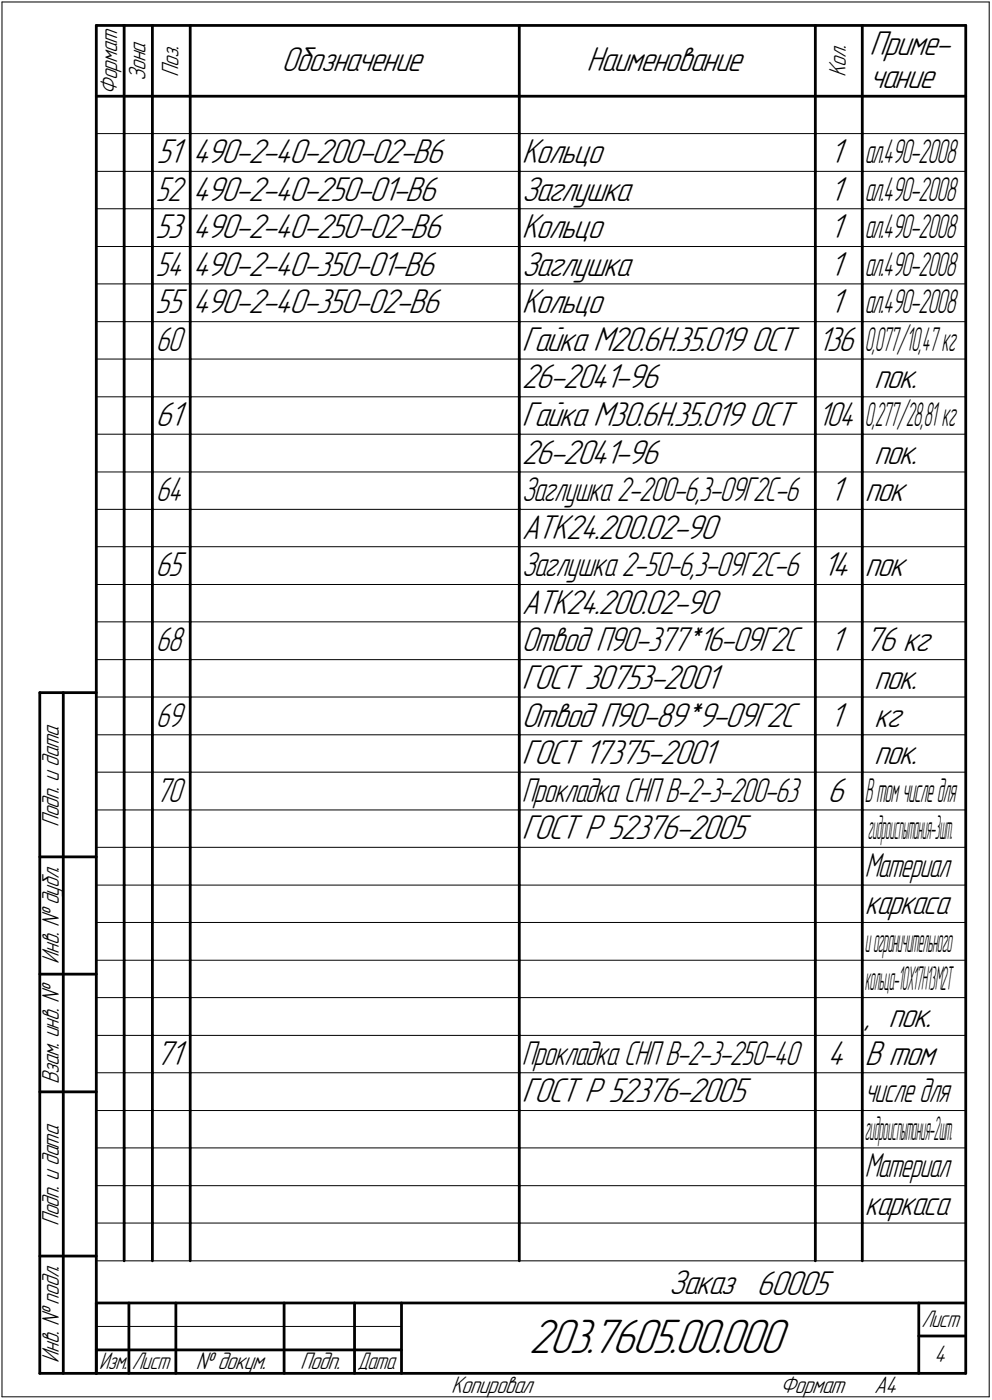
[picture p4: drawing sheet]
<svg xmlns="http://www.w3.org/2000/svg" width="211mm" height="298mm" viewBox="0 0 211 298" stroke-linecap="round" stroke-linejoin="round" font-family="sans-serif">
<defs><g id="words">
<text font-size="10.9" x="112.6" y="288.1">203.7605.00.000</text>
<g font-size="7.8">
<text x="185" y="11.7">Приме-</text>
<text x="59.9" y="15.2">Обозначение</text>
<text x="124.8" y="15.2">Наименование</text>
<text x="185" y="18.7">чание</text>
<text x="33.3" y="34.7">51</text>
<text x="41" y="34.7">490-2-40-200-02-В6</text>
<text x="111" y="34.7">Кольцо</text>
<text x="176.6" y="34.7">1</text>
<text x="41" y="42.7">490-2-40-250-01-В6</text>
<text x="111" y="42.7">Заглушка</text>
<text x="176.6" y="42.7">1</text>
<text x="33" y="50.7">53</text>
<text x="41" y="50.7">490-2-40-250-02-В6</text>
<text x="111" y="50.7">Кольцо</text>
<text x="176.6" y="50.7">1</text>
<text x="41" y="58.7">490-2-40-350-01-В6</text>
<text x="111" y="58.7">Заглушка</text>
<text x="176.6" y="58.7">1</text>
<text x="33" y="66.7">55</text>
<text x="41" y="66.7">490-2-40-350-02-В6</text>
<text x="111" y="66.7">Кольцо</text>
<text x="176.6" y="66.7">1</text>
<text x="111" y="74.7">Гайка М20.6Н.35.019 ОСТ</text>
<text x="111" y="82.7">26-2041-96</text>
<text x="186" y="82.7">пок.</text>
<text x="33.1" y="90.7">61</text>
<text x="111" y="90.7">Гайка М30.6Н.35.019 ОСТ</text>
<text x="111" y="98.7">26-2041-96</text>
<text x="186" y="98.7">пок.</text>
<text x="176.6" y="106.7">1</text>
<text x="184" y="106.7">пок</text>
<text x="111" y="114.7">АТК24.200.02-90</text>
<text x="175.1" y="122.7">14</text>
<text x="184" y="122.7">пок</text>
<text x="111" y="130.7">АТК24.200.02-90</text>
<text x="176.6" y="138.7">1</text>
<text x="184" y="138.7">76 кг</text>
<text x="111" y="146.7">ГОСТ 30753-2001</text>
<text x="186" y="146.7">пок.</text>
<text x="111" y="154.7">Отвод П90-89*9-09Г2С</text>
<text x="176.6" y="154.7">1</text>
<text x="186" y="154.7">кг</text>
<text x="111" y="162.7">ГОСТ 17375-2001</text>
<text x="186" y="162.7">пок.</text>
<text x="176.1" y="170.7">6</text>
<text x="111" y="178.7">ГОСТ Р 52376-2005</text>
<text x="184" y="218.7">,</text>
<text x="189" y="218.7">пок.</text>
<text x="33.1" y="226.7">71</text>
<text x="176.1" y="226.7">4</text>
<text x="184" y="226.7">В том</text>
<text x="111" y="234.7">ГОСТ Р 52376-2005</text>
<text x="142.3" y="275.6">Заказ 60005</text>
</g>
<g font-size="7.7">
<text x="33.1" y="42.7">52</text>
<text x="33.1" y="58.7">54</text>
<text x="33.1" y="74.7">60</text>
<text x="174.1" y="74.7">136</text>
<text x="174.1" y="90.7">104</text>
<text x="33.1" y="106.7">64</text>
<text x="33.1" y="122.7">65</text>
<text x="111" y="122.7">Заглушка 2-50-6,3-09Г2С-6</text>
<text x="33.1" y="138.7">68</text>
<text x="111" y="138.7">Отвод П90-377*16-09Г2С</text>
<text x="33.1" y="154.7">69</text>
<text x="33.1" y="170.7">70</text>
<text x="184" y="194.7">каркаса</text>
<text x="184" y="258.7">каркаса</text>
</g>
<g font-size="7.6">
<text x="111" y="106.7">Заглушка 2-200-6,3-09Г2С-6</text>
<text x="111" y="170.7">Прокладка СНП В-2-3-200-63</text>
<text x="184" y="186.7">Материал</text>
<text x="111" y="226.7">Прокладка СНП В-2-3-250-40</text>
<text x="184" y="234.7">числе для</text>
<text x="184" y="250.7">Материал</text>
</g>
<g font-size="7.5">
<text x="184" y="34.7">ал.490-2008</text>
<text x="184" y="42.7">ал.490-2008</text>
<text x="184" y="50.7">ал.490-2008</text>
<text x="184" y="58.7">ал.490-2008</text>
<text x="184" y="66.7">ал.490-2008</text>
</g>
<g font-size="7.4">
<text x="184" y="74.7">0</text>
<text x="185.5" y="74.7">,</text>
<text x="186.2" y="74.7">077/10,47кг</text>
<text x="184" y="90.7">0</text>
<text x="185.5" y="90.7">,</text>
<text x="186.2" y="90.7">277/28,81кг</text>
<text x="184" y="170.7">В</text>
<text x="186.4" y="170.7">томчиследля</text>
<text x="184.7" y="178.7">г</text>
<text x="185.6" y="178.7">идроиспытания-3шт.</text>
<text x="184" y="202.7">и</text>
<text x="185.8" y="202.7">ограничительного</text>
<text x="184" y="210.7">к</text>
<text x="185" y="210.7">ольца-10Х17Н13М2Т</text>
<text x="184" y="242.7">г</text>
<text x="185" y="242.7">идроиспытания-2шт.</text>
</g>
<g font-size="5.4">
<text x="31" y="17.3" transform="rotate(-90 31 17.3)">Зона</text>
<text x="38" y="16.3" transform="rotate(-90 38 16.3)">Поз.</text>
<text x="180" y="16.3" transform="rotate(-90 180 16.3)">Кол.</text>
<text x="25" y="20.2" transform="rotate(-90 25 20.2)">Формат</text>
<text x="12.6" y="176.1" transform="rotate(-90 12.6 176.1)">Подп. и дата</text>
<text x="12.6" y="205.2" transform="rotate(-90 12.6 205.2)">Инв. № дубл.</text>
<text x="12.6" y="230.9" transform="rotate(-90 12.6 230.9)">Взам. инв. №</text>
<text x="12.6" y="261.1" transform="rotate(-90 12.6 261.1)">Подп. и дата</text>
<text x="12.6" y="290.2" transform="rotate(-90 12.6 290.2)">Инв. № подл.</text>
<text x="41.6" y="291.6">№ докум.</text>
<text x="63.9" y="291.6">Подп.</text>
<text x="198.8" y="290.1">4</text>
<text x="96" y="296.6">Копировал</text>
<text x="166" y="296.6">Формат</text>
<text x="186" y="296.6">A4</text>
</g>
<g font-size="5.3">
<text x="196.1" y="282.6">Лист</text>
<text x="21.1" y="291.6">Изм.</text>
<text x="28.1" y="291.6">Лист</text>
<text x="76.1" y="291.6">Дата</text>
</g>
</g></defs>
<g fill="none" stroke="#000" stroke-width=".21">
<path d="M.4 .4h210.1zM.4 .4v297zM210.5 .4v297zM20.5 36.5h5.9zM20.5 28.4h185zM26.4 36.5h6zM32.4 36.5h8.1zM40.5 36.5h70zM110.5 36.5h63zM173.5 36.5h10zM183.5 36.5h22zM20.5 44.4h5.9z"/>
<path d="M20.5 52.5h5.9zM26.4 44.4h6zM26.4 52.5h6zM32.4 44.4h8.1zM32.4 52.5h8.1zM40.5 44.4h70zM40.5 52.5h70zM110.5 44.4h63zM110.5 52.5h63zM173.5 44.4h10zM173.5 52.5h10zM183.5 44.4h22z"/>
<path d="M183.5 52.5h22zM20.5 60.5h5.9zM20.5 68.5h5.9zM20.5 76.5h5.9zM26.4 60.5h6zM26.4 68.5h6zM26.4 76.5h6zM32.4 60.5h8.1zM32.4 68.5h8.1zM32.4 76.5h8.1zM40.5 60.5h70zM40.5 68.5h70z"/>
<path d="M40.5 76.5h70zM110.5 60.5h63zM110.5 68.5h63zM110.5 76.5h63zM173.5 60.5h10zM173.5 68.5h10zM173.5 76.5h10zM183.5 60.5h22zM183.5 68.5h22zM183.5 76.5h22zM20.5 84.5h5.9zM20.5 92.5h5.9z"/>
<path d="M26.4 84.5h6zM26.4 92.5h6zM32.4 84.5h8.1zM32.4 92.5h8.1zM40.5 84.5h70zM40.5 92.5h70zM110.5 84.5h63zM110.5 92.5h63zM173.5 84.5h10zM173.5 92.5h10zM183.5 84.5h22zM183.5 92.5h22z"/>
<path d="M20.5 100.5h5.9zM20.5 108.5h5.9zM20.5 116.4h5.9zM26.4 100.5h6zM26.4 108.5h6zM26.4 116.4h6zM32.4 100.5h8.1zM32.4 108.5h8.1zM32.4 116.4h8.1zM40.5 100.5h70zM40.5 108.5h70zM40.5 116.4h70z"/>
<path d="M110.5 100.5h63zM110.5 108.5h63zM110.5 116.4h63zM173.5 100.5h10zM173.5 108.5h10zM173.5 116.4h10zM183.5 100.5h22zM183.5 108.5h22zM183.5 116.4h22zM20.5 124.5h5.9zM20.5 132.4h5.9zM26.4 124.5h6z"/>
<path d="M26.4 132.4h6zM32.4 124.5h8.1zM32.4 132.4h8.1zM40.5 124.5h70zM40.5 132.4h70zM110.5 124.5h63zM110.5 132.4h63zM173.5 124.5h10zM173.5 132.4h10zM183.5 124.5h22zM183.5 132.4h22zM20.5 140.5h5.9z"/>
<path d="M20.5 148.4h5.9zM20.5 156.5h5.9zM26.4 140.5h6zM26.4 148.4h6zM26.4 156.5h6zM32.4 140.5h8.1zM32.4 148.4h8.1zM32.4 156.5h8.1zM40.5 140.5h70zM40.5 148.4h70zM40.5 156.5h70zM110.5 140.5h63z"/>
<path d="M110.5 148.4h63zM110.5 156.5h63zM173.5 140.5h10zM173.5 148.4h10zM173.5 156.5h10zM183.5 140.5h22zM183.5 148.4h22zM183.5 156.5h22zM20.5 164.4h5.9zM20.5 172.5h5.9zM26.4 164.4h6zM26.4 172.5h6z"/>
<path d="M32.4 164.4h8.1zM32.4 172.5h8.1zM40.5 164.4h70zM40.5 172.5h70zM110.5 164.4h63zM110.5 172.5h63zM173.5 164.4h10zM173.5 172.5h10zM183.5 164.4h22zM183.5 172.5h22zM20.5 180.4h5.9zM20.5 188.5h5.9z"/>
<path d="M20.5 196.4h5.9zM26.4 180.4h6zM26.4 188.5h6zM26.4 196.4h6zM32.4 180.4h8.1zM32.4 188.5h8.1zM32.4 196.4h8.1zM40.5 180.4h70zM40.5 188.5h70zM40.5 196.4h70zM110.5 180.4h63zM110.5 188.5h63z"/>
<path d="M110.5 196.4h63zM173.5 180.4h10zM173.5 188.5h10zM173.5 196.4h10zM183.5 180.4h22zM183.5 188.5h22zM183.5 196.4h22zM20.5 204.5h5.9zM20.5 212.4h5.9zM26.4 204.5h6zM26.4 212.4h6zM32.4 204.5h8.1z"/>
<path d="M32.4 212.4h8.1zM40.5 204.5h70zM40.5 212.4h70zM110.5 204.5h63zM110.5 212.4h63zM173.5 204.5h10zM173.5 212.4h10zM183.5 204.5h22zM183.5 212.4h22zM20.5 220.5h5.9zM20.5 228.4h5.9zM20.5 236.5h5.9z"/>
<path d="M26.4 220.5h6zM26.4 228.4h6zM26.4 236.5h6zM32.4 220.5h8.1zM32.4 228.4h8.1zM32.4 236.5h8.1zM40.5 220.5h70zM40.5 228.4h70zM40.5 236.5h70zM110.5 220.5h63zM110.5 228.4h63zM110.5 236.5h63z"/>
<path d="M173.5 220.5h10zM173.5 228.4h10zM173.5 236.5h10zM183.5 220.5h22zM183.5 228.4h22zM183.5 236.5h22zM20.5 244.4h5.9zM20.5 252.5h5.9zM26.4 244.4h6zM26.4 252.5h6zM32.4 244.4h8.1zM32.4 252.5h8.1z"/>
<path d="M40.5 244.4h70zM40.5 252.5h70zM110.5 244.4h63zM110.5 252.5h63zM173.5 244.4h10zM173.5 252.5h10zM183.5 244.4h22zM183.5 252.5h22zM20.5 260.4h185zM20.5 268.5h185zM.4 297.4h210.1zM20.5 282.4h64.9z"/>
</g>
<g fill="none" stroke="#000" stroke-width=".59">
<path d="M20.5 5.4h185zM20.5 5.4v287zM26.4 5.4v23zM32.4 5.4v23zM40.5 5.4v23zM110.5 5.4v23zM173.5 5.4v23zM183.5 5.4v23zM205.5 5.4v287zM20.5 20.5h5.9zM26.4 28.4v8.1zM26.4 36.5v7.9z"/>
<path d="M26.4 20.5h6zM32.4 28.4v8.1zM32.4 36.5v7.9zM32.4 20.5h8.1zM40.5 28.4v8.1zM40.5 36.5v7.9zM40.5 20.5h70zM110.5 28.4v8.1zM110.5 36.5v7.9zM110.5 20.5h63zM173.5 28.4v8.1zM173.5 36.5v7.9z"/>
<path d="M173.5 20.5h10zM183.5 28.4v8.1zM183.5 36.5v7.9zM183.5 20.5h22zM26.4 44.4v8.1zM26.4 52.5v8zM32.4 44.4v8.1zM32.4 52.5v8zM40.5 44.4v8.1zM40.5 52.5v8zM110.5 44.4v8.1zM110.5 52.5v8z"/>
<path d="M173.5 44.4v8.1zM173.5 52.5v8zM183.5 44.4v8.1zM183.5 52.5v8zM26.4 60.5v8zM26.4 68.5v8zM26.4 76.5v8zM32.4 60.5v8zM32.4 68.5v8zM32.4 76.5v8zM40.5 60.5v8zM40.5 68.5v8z"/>
<path d="M40.5 76.5v8zM110.5 60.5v8zM110.5 68.5v8zM110.5 76.5v8zM173.5 60.5v8zM173.5 68.5v8zM173.5 76.5v8zM183.5 60.5v8zM183.5 68.5v8zM183.5 76.5v8zM26.4 84.5v8zM26.4 92.5v8z"/>
<path d="M32.4 84.5v8zM32.4 92.5v8zM40.5 84.5v8zM40.5 92.5v8zM110.5 84.5v8zM110.5 92.5v8zM173.5 84.5v8zM173.5 92.5v8zM183.5 84.5v8zM183.5 92.5v8zM26.4 100.5v8zM26.4 108.5v7.9z"/>
<path d="M26.4 116.4v8.1zM32.4 100.5v8zM32.4 108.5v7.9zM32.4 116.4v8.1zM40.5 100.5v8zM40.5 108.5v7.9zM40.5 116.4v8.1zM110.5 100.5v8zM110.5 108.5v7.9zM110.5 116.4v8.1zM173.5 100.5v8zM173.5 108.5v7.9z"/>
<path d="M173.5 116.4v8.1zM183.5 100.5v8zM183.5 108.5v7.9zM183.5 116.4v8.1zM26.4 124.5v7.9zM26.4 132.4v8.1zM32.4 124.5v7.9zM32.4 132.4v8.1zM40.5 124.5v7.9zM40.5 132.4v8.1zM110.5 124.5v7.9zM110.5 132.4v8.1z"/>
<path d="M173.5 124.5v7.9zM173.5 132.4v8.1zM183.5 124.5v7.9zM183.5 132.4v8.1zM8.5 147.5v144.9zM8.5 147.5h12zM13.5 147.5v144.9zM26.4 140.5v7.9zM26.4 148.4v8.1zM26.4 156.5v7.9zM32.4 140.5v7.9zM32.4 148.4v8.1z"/>
<path d="M32.4 156.5v7.9zM40.5 140.5v7.9zM40.5 148.4v8.1zM40.5 156.5v7.9zM110.5 140.5v7.9zM110.5 148.4v8.1zM110.5 156.5v7.9zM173.5 140.5v7.9zM173.5 148.4v8.1zM173.5 156.5v7.9zM183.5 140.5v7.9zM183.5 148.4v8.1z"/>
<path d="M183.5 156.5v7.9zM26.4 164.4v8.1zM26.4 172.5v7.9zM32.4 164.4v8.1zM32.4 172.5v7.9zM40.5 164.4v8.1zM40.5 172.5v7.9zM110.5 164.4v8.1zM110.5 172.5v7.9zM173.5 164.4v8.1zM173.5 172.5v7.9zM183.5 164.4v8.1z"/>
<path d="M183.5 172.5v7.9zM8.5 182.5h12zM26.4 180.4v8.1zM26.4 188.5v7.9zM26.4 196.4v8.1zM32.4 180.4v8.1zM32.4 188.5v7.9zM32.4 196.4v8.1zM40.5 180.4v8.1zM40.5 188.5v7.9zM40.5 196.4v8.1zM110.5 180.4v8.1z"/>
<path d="M110.5 188.5v7.9zM110.5 196.4v8.1zM173.5 180.4v8.1zM173.5 188.5v7.9zM173.5 196.4v8.1zM183.5 180.4v8.1zM183.5 188.5v7.9zM183.5 196.4v8.1zM8.5 207.4h12zM26.4 204.5v7.9zM26.4 212.4v8.1zM32.4 204.5v7.9z"/>
<path d="M32.4 212.4v8.1zM40.5 204.5v7.9zM40.5 212.4v8.1zM110.5 204.5v7.9zM110.5 212.4v8.1zM173.5 204.5v7.9zM173.5 212.4v8.1zM183.5 204.5v7.9zM183.5 212.4v8.1zM8.5 232.5h12zM26.4 220.5v7.9zM26.4 228.4v8.1z"/>
<path d="M26.4 236.5v7.9zM32.4 220.5v7.9zM32.4 228.4v8.1zM32.4 236.5v7.9zM40.5 220.5v7.9zM40.5 228.4v8.1zM40.5 236.5v7.9zM110.5 220.5v7.9zM110.5 228.4v8.1zM110.5 236.5v7.9zM173.5 220.5v7.9zM173.5 228.4v8.1z"/>
<path d="M173.5 236.5v7.9zM183.5 220.5v7.9zM183.5 228.4v8.1zM183.5 236.5v7.9zM26.4 244.4v8.1zM26.4 252.5v7.9zM32.4 244.4v8.1zM32.4 252.5v7.9zM40.5 244.4v8.1zM40.5 252.5v7.9zM110.5 244.4v8.1zM110.5 252.5v7.9z"/>
<path d="M173.5 244.4v8.1zM173.5 252.5v7.9zM183.5 244.4v8.1zM183.5 252.5v7.9zM8.5 267.5h12zM20.5 277.5h185zM20.5 277.5v14.9zM26.4 260.4v8.1zM27.4 277.5v14.9zM32.4 260.4v8.1zM37.4 277.5v14.9zM40.5 260.4v8.1z"/>
<path d="M60.5 277.5v14.9zM75.4 277.5v14.9zM85.4 277.5v14.9zM110.5 260.4v8.1zM173.5 260.4v8.1zM183.5 260.4v8.1zM195.5 277.5v14.9zM8.5 292.4h12zM20.5 292.4h185zM20.5 287.4h6.9zM27.4 287.4h10zM37.4 287.4h23.1z"/>
<path d="M60.5 287.4h14.9zM75.4 287.4h10zM195.5 284.5h10z"/>
</g>
<use href="#words"/>
</svg>
